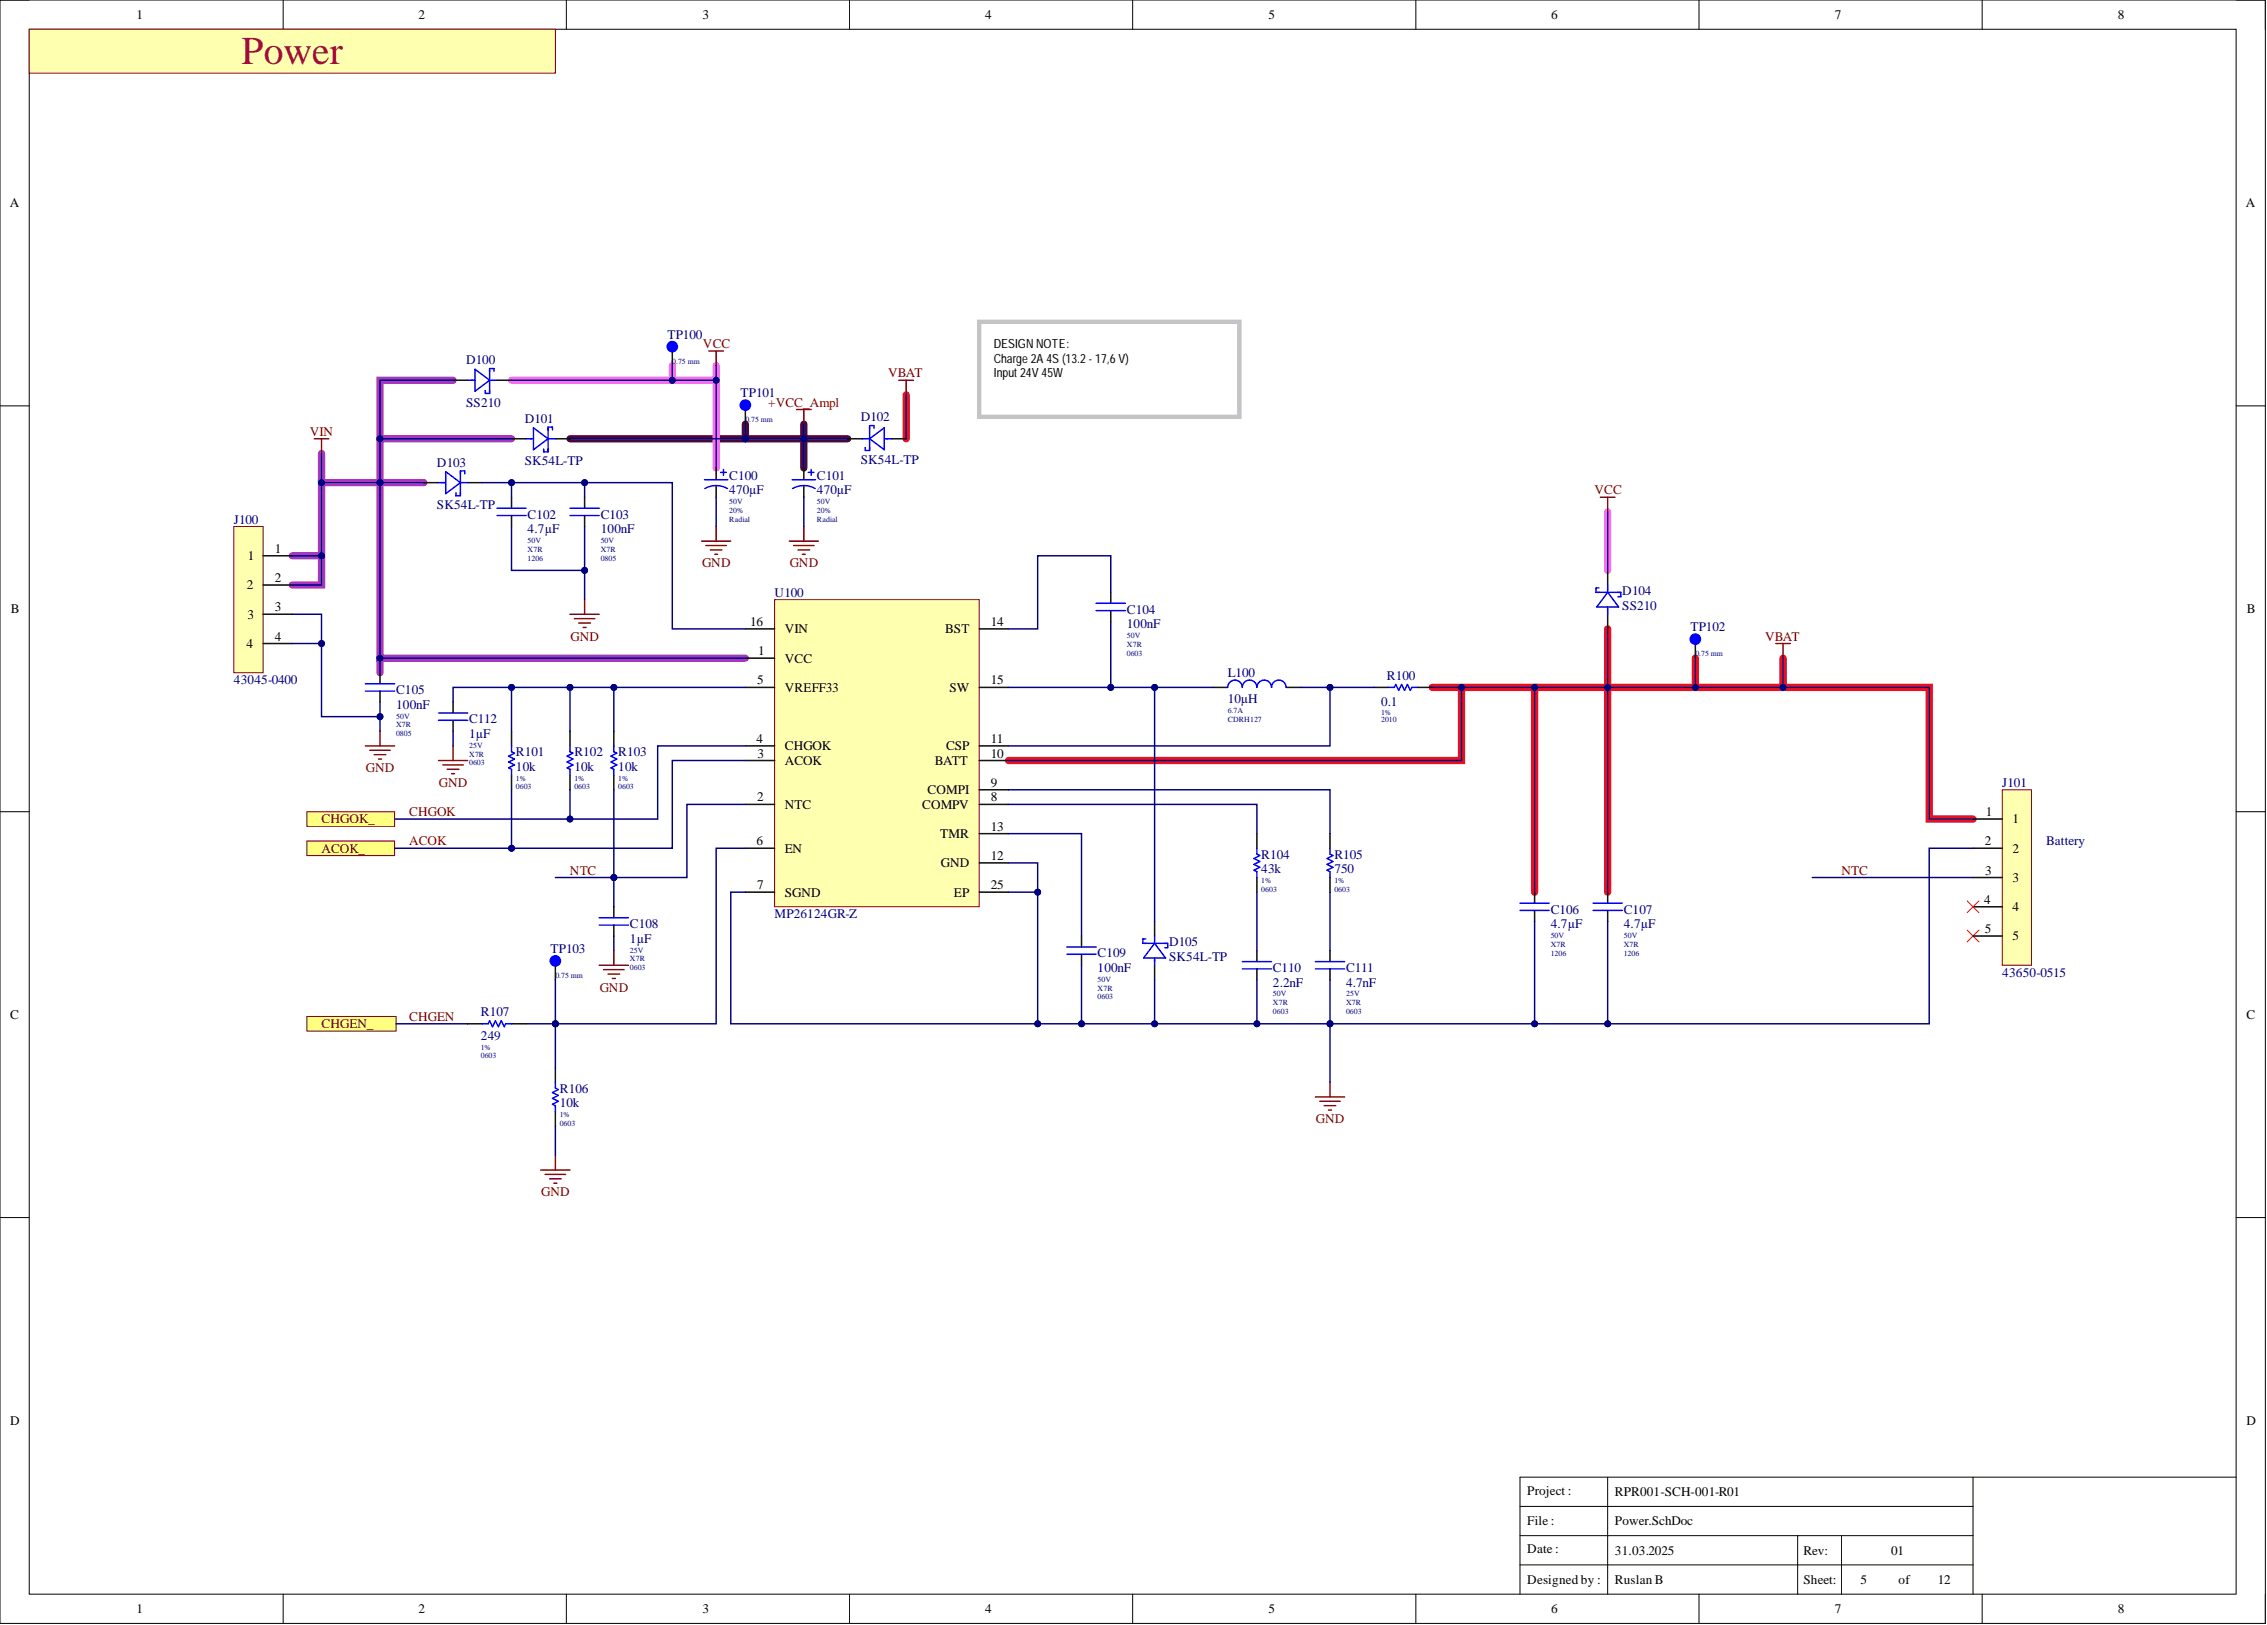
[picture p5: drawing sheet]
<svg xmlns="http://www.w3.org/2000/svg" width="393mm" height="282mm" viewBox="0 0 393 282" stroke-linecap="round" stroke-linejoin="round" font-family="sans-serif">
<defs><g id="words">
<text font-size="6.8" fill="#9e0e29" x="41.9" y="11.2">Power</text>
<g font-size="2.3">
<text x="23.7" y="3.3">1</text>
<text x="72.6" y="3.3">2</text>
<text x="121.9" y="3.3">3</text>
<text x="170.9" y="3.3">4</text>
<text x="220.1" y="3.3">5</text>
<text x="269.1" y="3.3">6</text>
<text x="318.3" y="3.3">7</text>
<text x="367.4" y="3.3">8</text>
<text x="1.7" y="35.9">A</text>
<text x="389.7" y="35.9">A</text>
<text x="47.7" y="95.9">1</text>
<text x="43" y="97.2">1</text>
<text x="47.7" y="101">2</text>
<text x="1.9" y="106.4">B</text>
<text x="42.9" y="102.2">2</text>
<text x="42.9" y="107.3">3</text>
<text x="47.7" y="106">3</text>
<text x="389.8" y="106.4">B</text>
<text x="42.8" y="112.4">4</text>
<text x="47.7" y="111.1">4</text>
<text x="130.2" y="108.6">16</text>
<text x="131.5" y="113.7">1</text>
<text x="136.2" y="109.8">VIN</text>
<text x="164" y="109.8">BST</text>
<text x="171.9" y="108.6">14</text>
<text x="131.4" y="118.7">5</text>
<text x="136.2" y="120">VREFF33</text>
<text x="136.2" y="114.9">VCC</text>
<text x="164.7" y="120">SW</text>
<text x="171.9" y="118.7">15</text>
<text x="131.3" y="128.9">4</text>
<text x="131.4" y="131.4">3</text>
<text x="136.2" y="130.1">CHGOK</text>
<text x="164.2" y="130.1">CSP</text>
<text x="171.9" y="131.4">10</text>
<text x="171.9" y="128.9">11</text>
<text x="136.2" y="132.7">ACOK</text>
<text x="160.9" y="137.8">COMPI</text>
<text x="162.2" y="132.7">BATT</text>
<text x="171.9" y="136.5">9</text>
<text x="131.4" y="139">2</text>
<text x="136.2" y="140.3">NTC</text>
<text x="160" y="140.3">COMPV</text>
<text x="171.9" y="139">8</text>
<text x="344.5" y="141.6">1</text>
<text x="349.2" y="142.8">1</text>
<text x="131.3" y="146.6">6</text>
<text x="136.2" y="147.9">EN</text>
<text x="163.1" y="145.4">TMR</text>
<text x="171.9" y="144.1">13</text>
<text x="171.9" y="149.2">12</text>
<text x="344.4" y="146.6">2</text>
<text x="349.2" y="147.9">2</text>
<text x="131.4" y="154.2">7</text>
<text x="136.2" y="155.5">SGND</text>
<text x="163.2" y="150.4">GND</text>
<text x="165.5" y="155.5">EP</text>
<text x="171.9" y="154.2">25</text>
<text x="344.5" y="151.7">3</text>
<text x="349.2" y="153">3</text>
<text x="344.3" y="156.8">4</text>
<text x="344.4" y="161.9">5</text>
<text x="349.2" y="158">4</text>
<text x="349.2" y="163.1">5</text>
<text x="1.8" y="176.7">C</text>
<text x="389.8" y="176.7">C</text>
<text x="1.8" y="247.2">D</text>
<text x="389.8" y="247.2">D</text>
<text x="265" y="259.3">Project :</text>
<text x="280.2" y="259.5">RPR001-SCH-001-R01</text>
<text x="265" y="264.6">File :</text>
<text x="265" y="269.4">Date :</text>
<text x="280.2" y="264.6">Power.SchDoc</text>
<text x="280.2" y="269.7">31.03.2025</text>
<text x="312.9" y="269.7">Rev:</text>
<text x="328.1" y="269.7">01</text>
<text x="265" y="274.7">Designed by :</text>
<text x="280.2" y="274.7">Ruslan B</text>
<text x="312.9" y="274.7">Sheet:</text>
<text x="322.8" y="274.7">5</text>
<text x="329.4" y="274.7">of</text>
<text x="336.3" y="274.7">12</text>
<text x="23.7" y="279.8">1</text>
<text x="72.6" y="279.8">2</text>
<text x="121.9" y="279.8">3</text>
<text x="170.9" y="279.8">4</text>
<text x="220.1" y="279.8">5</text>
<text x="269.1" y="279.8">6</text>
<text x="318.3" y="279.8">7</text>
<text x="367.4" y="279.8">8</text>
</g>
<g font-size="2.3" fill="#000080">
<text x="115.8" y="58.8">TP100</text>
<text x="80.9" y="63.2">D100</text>
<text x="80.9" y="70.5">SS210</text>
<text x="128.5" y="68.9">TP101</text>
<text x="91" y="73.3">D101</text>
<text x="149.4" y="73.1">D102</text>
<text x="75.8" y="80.9">D103</text>
<text x="91" y="80.7">SK54L-TP</text>
<text x="126.5" y="83.2">C100</text>
<text x="141.8" y="83.2">C101</text>
<text x="149.4" y="80.4">SK54L-TP</text>
<text x="75.8" y="88.3">SK54L-TP</text>
<text x="91.5" y="90">C102</text>
<text x="104.2" y="90">C103</text>
<text x="126.5" y="85.7">470µF</text>
<text x="141.8" y="85.7">470µF</text>
<text x="40.6" y="90.8">J100</text>
<text x="91.5" y="92.5">4.7µF</text>
<text x="104.2" y="92.5">100nF</text>
<text x="134.4" y="103.5">U100</text>
<text x="195.5" y="106.5">C104</text>
<text x="281.5" y="103.3">D104</text>
<text x="281.5" y="105.8">SS210</text>
<text x="195.5" y="109">100nF</text>
<text x="293.3" y="109.5">TP102</text>
<text x="40.6" y="118.7">43045-0400</text>
<text x="213" y="117.5">L100</text>
<text x="240.7" y="118">R100</text>
<text x="68.7" y="123">100nF</text>
<text x="68.7" y="120.4">C105</text>
<text x="81.4" y="125.5">C112</text>
<text x="213" y="122">10µH</text>
<text x="239.6" y="122.5">0.1</text>
<text x="81.4" y="128">1µF</text>
<text x="89.5" y="131.2">R101</text>
<text x="99.7" y="131.2">R102</text>
<text x="107.3" y="131.2">R103</text>
<text x="89.5" y="133.7">10k</text>
<text x="99.7" y="133.7">10k</text>
<text x="107.3" y="133.7">10k</text>
<text x="347.4" y="136.5">J101</text>
<text x="218.8" y="148.9">R104</text>
<text x="231.5" y="148.9">R105</text>
<text x="355" y="146.6">Battery</text>
<text x="218.8" y="151.5">43k</text>
<text x="231.5" y="151.5">750</text>
<text x="109.3" y="161">C108</text>
<text x="134.4" y="159.3">MP26124GR-Z</text>
<text x="269.1" y="161">4.7µF</text>
<text x="269.1" y="158.5">C106</text>
<text x="281.7" y="161">4.7µF</text>
<text x="281.7" y="158.5">C107</text>
<text x="95.5" y="165.3">TP103</text>
<text x="109.3" y="163.5">1µF</text>
<text x="190.4" y="166.1">C109</text>
<text x="202.9" y="164.1">D105</text>
<text x="202.9" y="166.7">SK54L-TP</text>
<text x="190.4" y="168.6">100nF</text>
<text x="220.9" y="171.2">2.2nF</text>
<text x="220.9" y="168.6">C110</text>
<text x="233.6" y="171.2">4.7nF</text>
<text x="233.6" y="168.6">C111</text>
<text x="347.4" y="169.5">43650-0515</text>
<text x="83.4" y="176.3">R107</text>
<text x="83.4" y="180.4">249</text>
<text x="97.1" y="189.5">R106</text>
<text x="97.1" y="192">10k</text>
</g>
<g font-size="2.3" fill="#800000">
<text x="122" y="60.4">VCC</text>
<text x="154.1" y="65.5">VBAT</text>
<text x="133.3" y="70.5">+VCC_Ampl</text>
<text x="53.8" y="75.6">VIN</text>
<text x="276.7" y="85.7">VCC</text>
<text x="121.8" y="98.4">GND</text>
<text x="137" y="98.4">GND</text>
<text x="99" y="111.1">GND</text>
<text x="306.3" y="111.1">VBAT</text>
<text x="63.5" y="133.9">GND</text>
<text x="76.2" y="136.5">GND</text>
<text x="55.8" y="142.8">CHGOK_</text>
<text x="71" y="141.6">CHGOK</text>
<text x="55.8" y="147.9">ACOK_</text>
<text x="71" y="146.6">ACOK</text>
<text x="98.9" y="151.7">NTC</text>
<text x="319.5" y="151.7">NTC</text>
<text x="104.1" y="172">GND</text>
<text x="55.8" y="178.3">CHGEN_</text>
<text x="71" y="177.1">CHGEN</text>
<text x="228.3" y="194.8">GND</text>
<text x="93.9" y="207.5">GND</text>
</g>
<g font-size="2.2">
<text x="172.4" y="60.4">DESIGN NOTE:</text>
<text x="172.4" y="62.9">Charge 2A 4S (13.2 - 17,6 V)</text>
<text x="172.4" y="65.5">Input 24V 45W</text>
</g>
<g font-size="1.4" fill="#000080">
<text x="116.7" y="63.1">0.75 mm</text>
<text x="129.3" y="73.2">0.75 mm</text>
<text x="126.5" y="87.4">50V</text>
<text x="126.5" y="89">20%</text>
<text x="141.8" y="87.4">50V</text>
<text x="141.8" y="89">20%</text>
<text x="91.5" y="94.2">50V</text>
<text x="91.5" y="95.7">X7R</text>
<text x="104.2" y="94.2">50V</text>
<text x="104.2" y="95.7">X7R</text>
<text x="126.5" y="90.5">Radial</text>
<text x="141.8" y="90.5">Radial</text>
<text x="91.5" y="97.2">1206</text>
<text x="104.2" y="97.2">0805</text>
<text x="195.5" y="110.7">50V</text>
<text x="195.5" y="112.2">X7R</text>
<text x="195.5" y="113.7">0603</text>
<text x="294.2" y="113.8">0.75 mm</text>
<text x="68.7" y="124.6">50V</text>
<text x="213" y="123.7">6.7A</text>
<text x="213" y="125.2">CDRH127</text>
<text x="239.6" y="124">1%</text>
<text x="239.6" y="125.2">2010</text>
<text x="68.7" y="126.2">X7R</text>
<text x="68.7" y="127.7">0805</text>
<text x="81.4" y="129.7">25V</text>
<text x="81.4" y="131.2">X7R</text>
<text x="81.4" y="132.8">0603</text>
<text x="89.5" y="135.4">1%</text>
<text x="89.5" y="136.9">0603</text>
<text x="99.7" y="135.4">1%</text>
<text x="99.7" y="136.9">0603</text>
<text x="107.3" y="135.4">1%</text>
<text x="107.3" y="136.9">0603</text>
<text x="218.8" y="153.1">1%</text>
<text x="218.8" y="154.7">0603</text>
<text x="231.5" y="153.1">1%</text>
<text x="231.5" y="154.7">0603</text>
<text x="109.3" y="165.2">25V</text>
<text x="109.3" y="166.8">X7R</text>
<text x="269.1" y="162.7">50V</text>
<text x="269.1" y="164.2">X7R</text>
<text x="269.1" y="165.7">1206</text>
<text x="281.7" y="162.7">50V</text>
<text x="281.7" y="164.2">X7R</text>
<text x="281.7" y="165.7">1206</text>
<text x="96.4" y="169.6">0.75 mm</text>
<text x="109.3" y="168.3">0603</text>
<text x="190.4" y="170.3">50V</text>
<text x="190.4" y="171.8">X7R</text>
<text x="190.4" y="173.4">0603</text>
<text x="220.9" y="172.8">50V</text>
<text x="233.6" y="172.8">25V</text>
<text x="220.9" y="174.4">X7R</text>
<text x="220.9" y="175.9">0603</text>
<text x="233.6" y="174.4">X7R</text>
<text x="233.6" y="175.9">0603</text>
<text x="83.4" y="182.1">1%</text>
<text x="83.4" y="183.6">0603</text>
<text x="97.1" y="193.7">1%</text>
<text x="97.1" y="195.3">0603</text>
</g>
</g></defs>
<g fill="none" stroke="#000" stroke-width=".17">
<path d="M0 0h393.1v281.6h-393.1zM0 0h5.1M5.1 5.1h382.9v271.4h-382.9zM49.1 0v5.1M98.3 0v5.1M147.4 0v5.1M196.5 0v5.1M245.7 0v5.1M294.8 0v5.1M343.9 0v5.1M388 0h5.1v5.1M0 70.4h5.1"/>
<path d="M388 70.4h5.1M0 140.8h5.1M388 140.8h5.1M0 211.2h5.1M388 211.2h5.1M49.1 276.5v5.1M98.3 276.5v5.1M147.4 276.5v5.1M196.5 276.5v5.1M245.7 276.5v5.1M294.8 276.5v5.1M343.9 276.5v5.1"/>
<path d="M393.1 276.5v5.1"/>
</g>
<path d="M157.2 68.5v7.6M248.5 119.2h17.8v35.6M253.6 119.2v12.7h-78.6M266.3 119.2h12.6v35.6M278.9 109.1v10.1h55.8v22.9h7.6M294.2 114.2v5M309.4 114.2v5" fill="none" stroke="#ee0e22" stroke-width="1.3"/>
<path d="M55.8 78.6v5.1M65.9 76.1h22.9M78.6 66h-12.7v48.2h63.4M55.8 96.4v5.1h-5.1M73.5 83.7h-17.7v12.7h-5.1M65.9 114.2v2.5" fill="none" stroke="#ab35be" stroke-width="1.3"/>
<path d="M116.7 63.4v2.6M124.3 63.4v2.6h-35.5M124.3 66v15.2M278.9 88.8v10.1" fill="none" stroke="#ff6eff" stroke-width="1.3"/>
<path d="M98.9 76.1h48.2M129.3 73.6v2.5M139.5 73.6v7.6" fill="none" stroke="#530b34" stroke-width="1.3"/>
<path d="M5.1 5.1h91.3v7.6h-91.3z" fill-rule="evenodd" fill="#ffffb0"/>
<path d="M5.1 5.1h91.3v7.6h-91.3z" fill="none" stroke="#800000" stroke-width=".17"/>
<path d="M278.9 256.2v20.3M342.3 256.2v20.3M388 256.2h-124.3v20.3M263.7 261.3h78.6M263.7 266.4h78.6M263.7 271.4h78.6M311.9 266.4v10.1M319.5 266.4v10.1" fill="none" stroke="#000" stroke-width=".17"/>
<path d="M134.4 104h35.5v53.3h-35.5z" fill-rule="evenodd" fill="#ffffb0"/>
<path d="M134.4 104h35.5v53.3h-35.5z" fill="none" stroke="#800000" stroke-width=".17"/>
<g fill="none" stroke="#000" stroke-width=".25">
<path d="M78.6 66h2.5M86.2 66h2.6M73.5 83.7h2.6M81.1 83.7h2.6M88.8 86.3v1.9M88.8 89.4v1.9M101.4 86.3v1.9M101.4 89.4v1.9M278.9 98.9v2.6M65.9 116.7v1.9M65.9 119.9v1.9M129.3 109.1h5.1"/>
<path d="M129.3 119.2h5.1M129.3 114.2h5.1M169.9 109.1h5.1M169.9 119.2h5.1M192.7 102.7v1.9M192.7 105.9v1.9M210.5 119.2h2.5M223.2 119.2h2.5M238.4 119.2h2.5M246 119.2h2.5M278.9 106.6v2.5M88.8 126.8v2.6"/>
<path d="M88.8 134.5v2.5M98.9 126.8v2.6M98.9 134.5v2.5M106.5 126.8v2.6M106.5 134.5v2.5M129.3 131.9h5.1M129.3 129.4h5.1M129.3 139.5h5.1M169.9 137h5.1M169.9 131.9h5.1M169.9 129.4h5.1M169.9 139.5h5.1"/>
<path d="M129.3 154.8h5.1M129.3 147.1h5.1M169.9 144.6h5.1M169.9 154.8h5.1M169.9 149.7h5.1M200.3 159.8v2.6M218.1 144.6v2.5M218.1 152.2v2.6M230.8 144.6v2.5M230.8 152.2v2.6M266.3 154.8v1.9M266.3 157.9v1.9"/>
<path d="M278.9 154.8v1.9M278.9 157.9v1.9M187.7 162.4v1.9M187.7 165.5v1.9M200.3 167.4v2.6M218.1 164.9v1.9M218.1 168.1v1.9M230.8 164.9v1.9M230.8 168.1v1.9"/>
</g>
<g fill="none" stroke="#00f" stroke-width=".25">
<path d="M81.1 66h1.3M82.4 64.1l2.6 1.9-2.6 1.9zM85 66h1.2M85.7 64.4v-.5h-.7v4.3h-.8v-.5M76.1 83.7h1.2M77.3 81.8l2.6 1.9-2.6 1.9zM79.9 83.7h1.2M80.6 82.2v-.5h-.7v4.3h-.8v-.5M86.2 88.2h5.1M86.2 89.4h5.1M98.9 88.2h5.1M98.9 89.4h5.1"/>
<path d="M63.4 118.6h5.1M63.4 119.9h5.1M190.2 104.6h5.1M190.2 105.9h5.1M213 119.2a1.27 1.27 0 0 1 1.3-1.2 1.27 1.27 0 0 1 1.3 1.2 1.27 1.27 0 0 1 1.2-1.2 1.27 1.27 0 0 1 1.3 1.2 1.27 1.27 0 0 1 1.3-1.2 1.27 1.27 0 0 1 1.2 1.2 1.27 1.27 0 0 1 1.3-1.2 1.27 1.27 0 0 1 1.3 1.2M240.9 119.2h1l.3-.5 .5 1 .5-1 .5 1 .5-1 .5 1 .3-.5h1M277.4 102h-.5v.7h4.3v.8h-.5M278.9 101.5v1.2M278.9 105.3v1.3M278.9 102.7l1.9 2.6h-3.8zM88.8 129.4v1l.5 .3-1.1 .5 1.1 .5-1.1 .5 1.1 .5-1.1 .5 .6 .2v1.1M98.9 129.4v1l.5 .3-1 .5 1 .5-1 .5 1 .5-1 .5 .5 .2v1.1"/>
<path d="M106.5 129.4v1l.5 .3-1 .5 1 .5-1 .5 1 .5-1 .5 .5 .2v1.1M218.1 147.1v1.1l.5 .2-1 .5 1 .5-1 .5 1 .5-1 .5 .5 .3v1M230.8 147.1v1.1l.5 .2-1 .5 1 .5-1 .5 1 .5-1 .5 .5 .3v1M263.7 156.7h5.1M263.7 157.9h5.1M276.4 156.7h5.1M276.4 157.9h5.1M185.1 164.3h5.1M185.1 165.5h5.1M198.8 162.9h-.5v.7h4.3v.8h-.5M200.3 162.4v1.2M200.3 166.2v1.2"/>
<path d="M200.3 163.6l1.9 2.6h-3.8zM215.6 166.8h5M215.6 168.1h5M228.2 166.8h5.1M228.2 168.1h5.1"/>
</g>
<g fill="none" stroke="#800000" stroke-width=".25">
<path d="M54.5 76.1h2.6M55.8 76.1v2.5M123 60.9h2.5M124.3 60.9v2.5M277.7 86.3h2.5M278.9 86.3v2.5M98.9 106.6h5.1M99.7 107.3h3.5M100.4 108.1h2M101.2 108.8h.5M101.4 104v2.6M63.4 129.4h5.1"/>
<path d="M64.2 130.1h3.5M64.9 130.9h2M65.7 131.7h.5M65.9 126.8v2.6M228.2 190.3h5.1M229 191h3.5M229.8 191.8h2M230.5 192.6h.5M230.8 187.7v2.6"/>
</g>
<path d="M169.9 55.8h45.1v16.5h-45.1z" fill="none" stroke="#c6c3c6" stroke-width=".76"/>
<path d="M53.3 140.8h15.2v2.5h-15.2z" fill-rule="evenodd" fill="#ffff80"/>
<path d="M53.3 140.8h15.2v2.5h-15.2z" fill="none" stroke="#800000" stroke-width=".17"/>
<path d="M53.3 145.9h15.2v2.5h-15.2z" fill-rule="evenodd" fill="#ffff80"/>
<path d="M53.3 145.9h15.2v2.5h-15.2z" fill="none" stroke="#800000" stroke-width=".17"/>
<path d="M53.3 176.3h15.4v2.6h-15.4z" fill-rule="evenodd" fill="#ffff80"/>
<path d="M53.3 176.3h15.4v2.6h-15.4z" fill="none" stroke="#800000" stroke-width=".17"/>
<g fill="none" stroke="#800000" stroke-width=".25">
<path d="M138.2 71h2.5M139.5 71v2.6M156 66h2.5M157.2 66v2.5M121.7 93.9h5.1M122.5 94.6h3.5M123.2 95.4h2.1M124 96.1h.5M124.3 91.3v2.6M136.9 93.9h5.1M137.7 94.6h3.5M138.5 95.4h2"/>
<path d="M139.2 96.1h.5M139.5 91.3v2.6M308.1 111.6h2.5M309.4 111.6v2.6M104 167.4h5M104.7 168.2h3.6M105.5 169h2M106.3 169.7h.5M106.5 164.9v2.5"/>
</g>
<path d="M341.3 161.3l2.1 2.1M343.4 161.3l-2.1 2.1" fill="none" stroke="#f00" stroke-width=".17"/>
<path d="M88.8 76.1h2.5M96.4 76.1h2.5M147.1 76.1h2.5M154.7 76.1h2.5M124.3 81.2v1.9M124.3 84.4v1.9M139.5 81.2v1.9M139.5 84.4v1.9M96.4 167.4v2.6" fill="none" stroke="#000" stroke-width=".25"/>
<g fill="none" stroke="#00f" stroke-width=".25">
<path d="M91.3 76.1h1.3M92.6 74.2l2.5 1.9-2.5 1.9zM95.1 76.1h1.3M95.9 74.6v-.5h-.8v4.3h-.8v-.5M149.6 76.1h1.3M150.9 76.1l2.5-1.9v3.8zM151.6 74.3v-.5h-.7v4.3h-.8v-.5M153.4 76.1h1.3M122.2 83.2h4.1M122.3 84.7a4 4 0 0 1 3.9 0M125 81.9h1M125.5 81.4v1.1"/>
<path d="M137.4 83.2h4.1M137.5 84.7a4 4 0 0 1 3.9 0M140.2 81.9h1M140.7 81.4v1.1"/>
</g>
<circle cx="96.4" cy="166.7" r=".89" fill="#00f"/>
<circle cx="96.4" cy="166.7" r=".89" fill="none" stroke="#00f" stroke-width=".25"/>
<path d="M116.7 60.9v2.5" fill="none" stroke="#000" stroke-width=".25"/>
<circle cx="116.7" cy="60.1" r=".89" fill="#00f"/>
<circle cx="116.7" cy="60.1" r=".89" fill="none" stroke="#00f" stroke-width=".25"/>
<path d="M129.3 71v2.6" fill="none" stroke="#000" stroke-width=".25"/>
<circle cx="129.3" cy="70.3" r=".89" fill="#00f"/>
<circle cx="129.3" cy="70.3" r=".89" fill="none" stroke="#00f" stroke-width=".25"/>
<path d="M294.2 111.6v2.6" fill="none" stroke="#000" stroke-width=".25"/>
<circle cx="294.2" cy="110.9" r=".89" fill="#00f"/>
<circle cx="294.2" cy="110.9" r=".89" fill="none" stroke="#00f" stroke-width=".25"/>
<path d="M40.6 91.3h5v25.4h-5z" fill-rule="evenodd" fill="#ffffb0"/>
<path d="M40.6 91.3h5v25.4h-5z" fill="none" stroke="#800000" stroke-width=".17"/>
<path d="M45.6 96.4h5.1M45.6 101.5h5.1M45.6 106.6h5.1M45.6 111.6h5.1" fill="none" stroke="#000" stroke-width=".25"/>
<path d="M347.4 137h5.1v30.4h-5.1z" fill-rule="evenodd" fill="#ffffb0"/>
<path d="M347.4 137h5.1v30.4h-5.1z" fill="none" stroke="#800000" stroke-width=".17"/>
<path d="M342.3 142.1h5.1M342.3 147.1h5.1M342.3 152.2h5.1M342.3 157.3h5.1M342.3 162.4h5.1" fill="none" stroke="#000" stroke-width=".25"/>
<path d="M192.7 102.7v-6.3h-12.7v12.7h-5M192.7 107.8v11.4" fill="none" stroke="#000080" stroke-width=".25"/>
<circle cx="192.7" cy="119.2" r=".51" fill="#000080"/>
<circle cx="192.7" cy="119.2" r=".51" fill="none" stroke="#000080" stroke-width=".17"/>
<path d="M175 119.2h35.5" fill="none" stroke="#000080" stroke-width=".25"/>
<circle cx="200.3" cy="119.2" r=".51" fill="#000080"/>
<circle cx="200.3" cy="119.2" r=".51" fill="none" stroke="#000080" stroke-width=".17"/>
<circle cx="192.7" cy="119.2" r=".51" fill="#000080"/>
<circle cx="192.7" cy="119.2" r=".51" fill="none" stroke="#000080" stroke-width=".17"/>
<path d="M225.7 119.2h12.7" fill="none" stroke="#000080" stroke-width=".25"/>
<circle cx="230.8" cy="119.2" r=".51" fill="#000080"/>
<circle cx="230.8" cy="119.2" r=".51" fill="none" stroke="#000080" stroke-width=".17"/>
<path d="M230.8 119.2v10.2h-55.8" fill="none" stroke="#000080" stroke-width=".25"/>
<circle cx="230.8" cy="119.2" r=".51" fill="#000080"/>
<circle cx="230.8" cy="119.2" r=".51" fill="none" stroke="#000080" stroke-width=".17"/>
<path d="M253.6 119.2v12.7h-78.6" fill="none" stroke="#000080" stroke-width=".25"/>
<circle cx="253.6" cy="119.2" r=".51" fill="#000080"/>
<circle cx="253.6" cy="119.2" r=".51" fill="none" stroke="#000080" stroke-width=".17"/>
<path d="M200.3 119.2v40.6" fill="none" stroke="#000080" stroke-width=".25"/>
<circle cx="200.3" cy="119.2" r=".51" fill="#000080"/>
<circle cx="200.3" cy="119.2" r=".51" fill="none" stroke="#000080" stroke-width=".17"/>
<path d="M175 149.7h5v27.9h50.8v10.1" fill="none" stroke="#000080" stroke-width=".25"/>
<circle cx="180" cy="154.8" r=".51" fill="#000080"/>
<circle cx="180" cy="154.8" r=".51" fill="none" stroke="#000080" stroke-width=".17"/>
<circle cx="180" cy="177.6" r=".51" fill="#000080"/>
<circle cx="180" cy="177.6" r=".51" fill="none" stroke="#000080" stroke-width=".17"/>
<circle cx="187.7" cy="177.6" r=".51" fill="#000080"/>
<circle cx="187.7" cy="177.6" r=".51" fill="none" stroke="#000080" stroke-width=".17"/>
<circle cx="200.3" cy="177.6" r=".51" fill="#000080"/>
<circle cx="200.3" cy="177.6" r=".51" fill="none" stroke="#000080" stroke-width=".17"/>
<circle cx="218.1" cy="177.6" r=".51" fill="#000080"/>
<circle cx="218.1" cy="177.6" r=".51" fill="none" stroke="#000080" stroke-width=".17"/>
<circle cx="230.8" cy="177.6" r=".51" fill="#000080"/>
<circle cx="230.8" cy="177.6" r=".51" fill="none" stroke="#000080" stroke-width=".17"/>
<path d="M175 144.6h12.7v17.8M187.7 167.4v10.2" fill="none" stroke="#000080" stroke-width=".25"/>
<circle cx="187.7" cy="177.6" r=".51" fill="#000080"/>
<circle cx="187.7" cy="177.6" r=".51" fill="none" stroke="#000080" stroke-width=".17"/>
<path d="M200.3 170v7.6" fill="none" stroke="#000080" stroke-width=".25"/>
<circle cx="200.3" cy="177.6" r=".51" fill="#000080"/>
<circle cx="200.3" cy="177.6" r=".51" fill="none" stroke="#000080" stroke-width=".17"/>
<path d="M175 139.5h43.1v5.1M175 137h55.8v7.6M218.1 154.8v10.1M230.8 154.8v10.1M230.8 170v7.6" fill="none" stroke="#000080" stroke-width=".25"/>
<circle cx="230.8" cy="177.6" r=".51" fill="#000080"/>
<circle cx="230.8" cy="177.6" r=".51" fill="none" stroke="#000080" stroke-width=".17"/>
<path d="M218.1 170v7.6" fill="none" stroke="#000080" stroke-width=".25"/>
<circle cx="218.1" cy="177.6" r=".51" fill="#000080"/>
<circle cx="218.1" cy="177.6" r=".51" fill="none" stroke="#000080" stroke-width=".17"/>
<path d="M129.3 119.2h-40.5v7.6" fill="none" stroke="#000080" stroke-width=".25"/>
<circle cx="106.5" cy="119.2" r=".51" fill="#000080"/>
<circle cx="106.5" cy="119.2" r=".51" fill="none" stroke="#000080" stroke-width=".17"/>
<circle cx="98.9" cy="119.2" r=".51" fill="#000080"/>
<circle cx="98.9" cy="119.2" r=".51" fill="none" stroke="#000080" stroke-width=".17"/>
<circle cx="88.8" cy="119.2" r=".51" fill="#000080"/>
<circle cx="88.8" cy="119.2" r=".51" fill="none" stroke="#000080" stroke-width=".17"/>
<path d="M129.3 131.9h-12.6v15.2h-27.9v-10.1" fill="none" stroke="#000080" stroke-width=".25"/>
<circle cx="88.8" cy="147.1" r=".51" fill="#000080"/>
<circle cx="88.8" cy="147.1" r=".51" fill="none" stroke="#000080" stroke-width=".17"/>
<path d="M68.5 147.1h20.3" fill="none" stroke="#000080" stroke-width=".25"/>
<circle cx="88.8" cy="147.1" r=".51" fill="#000080"/>
<circle cx="88.8" cy="147.1" r=".51" fill="none" stroke="#000080" stroke-width=".17"/>
<path d="M73.5 83.7h-17.7v12.7h-5.1" fill="none" stroke="#000080" stroke-width=".25"/>
<circle cx="65.9" cy="83.7" r=".51" fill="#000080"/>
<circle cx="65.9" cy="83.7" r=".51" fill="none" stroke="#000080" stroke-width=".17"/>
<circle cx="55.8" cy="83.7" r=".51" fill="#000080"/>
<circle cx="55.8" cy="83.7" r=".51" fill="none" stroke="#000080" stroke-width=".17"/>
<circle cx="55.8" cy="96.4" r=".51" fill="#000080"/>
<circle cx="55.8" cy="96.4" r=".51" fill="none" stroke="#000080" stroke-width=".17"/>
<path d="M83.7 83.7h33v25.4h12.6" fill="none" stroke="#000080" stroke-width=".25"/>
<circle cx="88.8" cy="83.7" r=".51" fill="#000080"/>
<circle cx="88.8" cy="83.7" r=".51" fill="none" stroke="#000080" stroke-width=".17"/>
<circle cx="101.4" cy="83.7" r=".51" fill="#000080"/>
<circle cx="101.4" cy="83.7" r=".51" fill="none" stroke="#000080" stroke-width=".17"/>
<path d="M65.9 83.7v30.5h63.4" fill="none" stroke="#000080" stroke-width=".25"/>
<circle cx="65.9" cy="114.2" r=".51" fill="#000080"/>
<circle cx="65.9" cy="114.2" r=".51" fill="none" stroke="#000080" stroke-width=".17"/>
<circle cx="65.9" cy="83.7" r=".51" fill="#000080"/>
<circle cx="65.9" cy="83.7" r=".51" fill="none" stroke="#000080" stroke-width=".17"/>
<path d="M65.9 114.2v2.5" fill="none" stroke="#000080" stroke-width=".25"/>
<circle cx="65.9" cy="114.2" r=".51" fill="#000080"/>
<circle cx="65.9" cy="114.2" r=".51" fill="none" stroke="#000080" stroke-width=".17"/>
<path d="M88.8 83.7v2.6" fill="none" stroke="#000080" stroke-width=".25"/>
<circle cx="88.8" cy="83.7" r=".51" fill="#000080"/>
<circle cx="88.8" cy="83.7" r=".51" fill="none" stroke="#000080" stroke-width=".17"/>
<path d="M101.4 83.7v2.6" fill="none" stroke="#000080" stroke-width=".25"/>
<circle cx="101.4" cy="83.7" r=".51" fill="#000080"/>
<circle cx="101.4" cy="83.7" r=".51" fill="none" stroke="#000080" stroke-width=".17"/>
<path d="M88.8 91.3v7.6h12.6v-7.6" fill="none" stroke="#000080" stroke-width=".25"/>
<circle cx="101.4" cy="98.9" r=".51" fill="#000080"/>
<circle cx="101.4" cy="98.9" r=".51" fill="none" stroke="#000080" stroke-width=".17"/>
<path d="M101.4 98.9v5.1" fill="none" stroke="#000080" stroke-width=".25"/>
<circle cx="101.4" cy="98.9" r=".51" fill="#000080"/>
<circle cx="101.4" cy="98.9" r=".51" fill="none" stroke="#000080" stroke-width=".17"/>
<path d="M65.9 121.8v5" fill="none" stroke="#000080" stroke-width=".25"/>
<circle cx="65.9" cy="124.3" r=".51" fill="#000080"/>
<circle cx="65.9" cy="124.3" r=".51" fill="none" stroke="#000080" stroke-width=".17"/>
<path d="M278.9 159.8v17.8h-48.1" fill="none" stroke="#000080" stroke-width=".25"/>
<circle cx="230.8" cy="177.6" r=".51" fill="#000080"/>
<circle cx="230.8" cy="177.6" r=".51" fill="none" stroke="#000080" stroke-width=".17"/>
<circle cx="266.3" cy="177.6" r=".51" fill="#000080"/>
<circle cx="266.3" cy="177.6" r=".51" fill="none" stroke="#000080" stroke-width=".17"/>
<circle cx="278.9" cy="177.6" r=".51" fill="#000080"/>
<circle cx="278.9" cy="177.6" r=".51" fill="none" stroke="#000080" stroke-width=".17"/>
<path d="M266.3 159.8v17.8" fill="none" stroke="#000080" stroke-width=".25"/>
<circle cx="266.3" cy="177.6" r=".51" fill="#000080"/>
<circle cx="266.3" cy="177.6" r=".51" fill="none" stroke="#000080" stroke-width=".17"/>
<path d="M248.5 119.2h17.8v35.6" fill="none" stroke="#000080" stroke-width=".25"/>
<circle cx="266.3" cy="119.2" r=".51" fill="#000080"/>
<circle cx="266.3" cy="119.2" r=".51" fill="none" stroke="#000080" stroke-width=".17"/>
<circle cx="253.6" cy="119.2" r=".51" fill="#000080"/>
<circle cx="253.6" cy="119.2" r=".51" fill="none" stroke="#000080" stroke-width=".17"/>
<path d="M266.3 119.2h12.6v35.6" fill="none" stroke="#000080" stroke-width=".25"/>
<circle cx="278.9" cy="119.2" r=".51" fill="#000080"/>
<circle cx="278.9" cy="119.2" r=".51" fill="none" stroke="#000080" stroke-width=".17"/>
<circle cx="266.3" cy="119.2" r=".51" fill="#000080"/>
<circle cx="266.3" cy="119.2" r=".51" fill="none" stroke="#000080" stroke-width=".17"/>
<path d="M98.9 137v5.1" fill="none" stroke="#000080" stroke-width=".25"/>
<circle cx="98.9" cy="142.1" r=".51" fill="#000080"/>
<circle cx="98.9" cy="142.1" r=".51" fill="none" stroke="#000080" stroke-width=".17"/>
<path d="M98.9 119.2v7.6" fill="none" stroke="#000080" stroke-width=".25"/>
<circle cx="98.9" cy="119.2" r=".51" fill="#000080"/>
<circle cx="98.9" cy="119.2" r=".51" fill="none" stroke="#000080" stroke-width=".17"/>
<path d="M106.5 119.2v7.6" fill="none" stroke="#000080" stroke-width=".25"/>
<circle cx="106.5" cy="119.2" r=".51" fill="#000080"/>
<circle cx="106.5" cy="119.2" r=".51" fill="none" stroke="#000080" stroke-width=".17"/>
<path d="M106.5 137v15.2h12.7v-12.7h10.1" fill="none" stroke="#000080" stroke-width=".25"/>
<circle cx="106.5" cy="152.2" r=".51" fill="#000080"/>
<circle cx="106.5" cy="152.2" r=".51" fill="none" stroke="#000080" stroke-width=".17"/>
<path d="M129.3 154.8h-2.5v22.8h53.2" fill="none" stroke="#000080" stroke-width=".25"/>
<circle cx="180" cy="177.6" r=".51" fill="#000080"/>
<circle cx="180" cy="177.6" r=".51" fill="none" stroke="#000080" stroke-width=".17"/>
<path d="M96.4 152.2h10.1" fill="none" stroke="#000080" stroke-width=".25"/>
<circle cx="106.5" cy="152.2" r=".51" fill="#000080"/>
<circle cx="106.5" cy="152.2" r=".51" fill="none" stroke="#000080" stroke-width=".17"/>
<path d="M342.3 147.1h-7.6v30.5h-55.8" fill="none" stroke="#000080" stroke-width=".25"/>
<circle cx="278.9" cy="177.6" r=".51" fill="#000080"/>
<circle cx="278.9" cy="177.6" r=".51" fill="none" stroke="#000080" stroke-width=".17"/>
<path d="M55.8 96.4v5.1h-5.1M314.4 152.2h27.9" fill="none" stroke="#000080" stroke-width=".25"/>
<circle cx="55.8" cy="96.4" r=".51" fill="#000080"/>
<circle cx="55.8" cy="96.4" r=".51" fill="none" stroke="#000080" stroke-width=".17"/>
<path d="M50.7 106.6h5.1v17.7h10.1" fill="none" stroke="#000080" stroke-width=".25"/>
<circle cx="55.8" cy="111.6" r=".51" fill="#000080"/>
<circle cx="55.8" cy="111.6" r=".51" fill="none" stroke="#000080" stroke-width=".17"/>
<circle cx="65.9" cy="124.3" r=".51" fill="#000080"/>
<circle cx="65.9" cy="124.3" r=".51" fill="none" stroke="#000080" stroke-width=".17"/>
<path d="M50.7 111.6h5.1" fill="none" stroke="#000080" stroke-width=".25"/>
<circle cx="55.8" cy="111.6" r=".51" fill="#000080"/>
<circle cx="55.8" cy="111.6" r=".51" fill="none" stroke="#000080" stroke-width=".17"/>
<path d="M78.6 66h-12.7v17.7" fill="none" stroke="#000080" stroke-width=".25"/>
<circle cx="65.9" cy="76.1" r=".51" fill="#000080"/>
<circle cx="65.9" cy="76.1" r=".51" fill="none" stroke="#000080" stroke-width=".17"/>
<circle cx="65.9" cy="83.7" r=".51" fill="#000080"/>
<circle cx="65.9" cy="83.7" r=".51" fill="none" stroke="#000080" stroke-width=".17"/>
<path d="M124.3 63.4v2.6h-35.5" fill="none" stroke="#000080" stroke-width=".25"/>
<circle cx="124.3" cy="66" r=".51" fill="#000080"/>
<circle cx="124.3" cy="66" r=".51" fill="none" stroke="#000080" stroke-width=".17"/>
<circle cx="116.7" cy="66" r=".51" fill="#000080"/>
<circle cx="116.7" cy="66" r=".51" fill="none" stroke="#000080" stroke-width=".17"/>
<path d="M278.9 88.8v10.1M278.9 109.1v10.1" fill="none" stroke="#000080" stroke-width=".25"/>
<circle cx="278.9" cy="119.2" r=".51" fill="#000080"/>
<circle cx="278.9" cy="119.2" r=".51" fill="none" stroke="#000080" stroke-width=".17"/>
<path d="M65.9 76.1h22.9" fill="none" stroke="#000080" stroke-width=".25"/>
<circle cx="65.9" cy="76.1" r=".51" fill="#000080"/>
<circle cx="65.9" cy="76.1" r=".51" fill="none" stroke="#000080" stroke-width=".17"/>
<path d="M106.5 152.2v5.1" fill="none" stroke="#000080" stroke-width=".25"/>
<circle cx="106.5" cy="152.2" r=".51" fill="#000080"/>
<circle cx="106.5" cy="152.2" r=".51" fill="none" stroke="#000080" stroke-width=".17"/>
<path d="M129.3 129.4h-15.2v12.7h-45.6M106.5 162.4v2.5" fill="none" stroke="#000080" stroke-width=".25"/>
<circle cx="98.9" cy="142.1" r=".51" fill="#000080"/>
<circle cx="98.9" cy="142.1" r=".51" fill="none" stroke="#000080" stroke-width=".17"/>
<path d="M175 154.8h5" fill="none" stroke="#000080" stroke-width=".25"/>
<circle cx="180" cy="154.8" r=".51" fill="#000080"/>
<circle cx="180" cy="154.8" r=".51" fill="none" stroke="#000080" stroke-width=".17"/>
<path d="M55.8 78.6v5.1" fill="none" stroke="#000080" stroke-width=".25"/>
<circle cx="55.8" cy="83.7" r=".51" fill="#000080"/>
<circle cx="55.8" cy="83.7" r=".51" fill="none" stroke="#000080" stroke-width=".17"/>
<path d="M157.2 68.5v7.6M278.9 119.2h55.8v22.9h7.6" fill="none" stroke="#000080" stroke-width=".25"/>
<circle cx="278.9" cy="119.2" r=".51" fill="#000080"/>
<circle cx="278.9" cy="119.2" r=".51" fill="none" stroke="#000080" stroke-width=".17"/>
<circle cx="294.2" cy="119.2" r=".51" fill="#000080"/>
<circle cx="294.2" cy="119.2" r=".51" fill="none" stroke="#000080" stroke-width=".17"/>
<circle cx="309.4" cy="119.2" r=".51" fill="#000080"/>
<circle cx="309.4" cy="119.2" r=".51" fill="none" stroke="#000080" stroke-width=".17"/>
<path d="M309.4 114.2v5" fill="none" stroke="#000080" stroke-width=".25"/>
<circle cx="309.4" cy="119.2" r=".51" fill="#000080"/>
<circle cx="309.4" cy="119.2" r=".51" fill="none" stroke="#000080" stroke-width=".17"/>
<path d="M98.9 76.1h48.2" fill="none" stroke="#000080" stroke-width=".25"/>
<circle cx="129.3" cy="76.1" r=".51" fill="#000080"/>
<circle cx="129.3" cy="76.1" r=".51" fill="none" stroke="#000080" stroke-width=".17"/>
<circle cx="139.5" cy="76.1" r=".51" fill="#000080"/>
<circle cx="139.5" cy="76.1" r=".51" fill="none" stroke="#000080" stroke-width=".17"/>
<path d="M139.5 73.6v2.5" fill="none" stroke="#000080" stroke-width=".25"/>
<circle cx="139.5" cy="76.1" r=".51" fill="#000080"/>
<circle cx="139.5" cy="76.1" r=".51" fill="none" stroke="#000080" stroke-width=".17"/>
<path d="M124.3 66v15.2" fill="none" stroke="#000080" stroke-width=".25"/>
<circle cx="124.3" cy="66" r=".51" fill="#000080"/>
<circle cx="124.3" cy="66" r=".51" fill="none" stroke="#000080" stroke-width=".17"/>
<path d="M139.5 76.1v5.1" fill="none" stroke="#000080" stroke-width=".25"/>
<circle cx="139.5" cy="76.1" r=".51" fill="#000080"/>
<circle cx="139.5" cy="76.1" r=".51" fill="none" stroke="#000080" stroke-width=".17"/>
<path d="M116.7 63.4v2.6M124.3 86.3v5M139.5 86.3v5" fill="none" stroke="#000080" stroke-width=".25"/>
<circle cx="116.7" cy="66" r=".51" fill="#000080"/>
<circle cx="116.7" cy="66" r=".51" fill="none" stroke="#000080" stroke-width=".17"/>
<path d="M129.3 73.6v2.5" fill="none" stroke="#000080" stroke-width=".25"/>
<circle cx="129.3" cy="76.1" r=".51" fill="#000080"/>
<circle cx="129.3" cy="76.1" r=".51" fill="none" stroke="#000080" stroke-width=".17"/>
<path d="M294.2 114.2v5" fill="none" stroke="#000080" stroke-width=".25"/>
<circle cx="294.2" cy="119.2" r=".51" fill="#000080"/>
<circle cx="294.2" cy="119.2" r=".51" fill="none" stroke="#000080" stroke-width=".17"/>
<path d="M341.3 156.3l2.1 2M343.4 156.3l-2.1 2" fill="none" stroke="#f00" stroke-width=".17"/>
<path d="M106.5 157.3v1.9M106.5 160.5v1.9M96.4 185.2v2.5M96.4 192.8v2.5" fill="none" stroke="#000" stroke-width=".25"/>
<path d="M104 159.2h5M104 160.5h5M96.4 187.7v1l.5 .3-1 .5 1 .5-1 .5 1 .5-1 .5 .5 .3v1" fill="none" stroke="#00f" stroke-width=".25"/>
<path d="M93.8 203h5.1M94.6 203.7h3.5M95.3 204.5h2.1M96.1 205.2h.5M96.4 200.4v2.6" fill="none" stroke="#800000" stroke-width=".25"/>
<path d="M96.4 170v7.6M96.4 195.3v5.1" fill="none" stroke="#000080" stroke-width=".25"/>
<circle cx="96.4" cy="177.6" r=".51" fill="#000080"/>
<circle cx="96.4" cy="177.6" r=".51" fill="none" stroke="#000080" stroke-width=".17"/>
<path d="M96.4 177.6v7.6" fill="none" stroke="#000080" stroke-width=".25"/>
<circle cx="96.4" cy="177.6" r=".51" fill="#000080"/>
<circle cx="96.4" cy="177.6" r=".51" fill="none" stroke="#000080" stroke-width=".17"/>
<path d="M68.7 177.6h12.4M91.3 177.6h5.1" fill="none" stroke="#000080" stroke-width=".25"/>
<circle cx="96.4" cy="177.6" r=".51" fill="#000080"/>
<circle cx="96.4" cy="177.6" r=".51" fill="none" stroke="#000080" stroke-width=".17"/>
<path d="M129.3 147.1h-5v30.5h-27.9" fill="none" stroke="#000080" stroke-width=".25"/>
<circle cx="96.4" cy="177.6" r=".51" fill="#000080"/>
<circle cx="96.4" cy="177.6" r=".51" fill="none" stroke="#000080" stroke-width=".17"/>
<path d="M78.6 121.8v1.9M78.6 124.9v1.9M81.1 177.6h2.6M88.8 177.6h2.5" fill="none" stroke="#000" stroke-width=".25"/>
<path d="M76.1 123.7h5M76.1 124.9h5M83.7 177.6h1l.3-.5 .5 1 .5-1 .5 1 .5-1 .5 1 .2-.5h1.1" fill="none" stroke="#00f" stroke-width=".25"/>
<path d="M76.1 131.9h5M76.8 132.7h3.6M77.6 133.4h2M78.4 134.2h.5M78.6 129.4v2.5" fill="none" stroke="#800000" stroke-width=".25"/>
<path d="M88.8 119.2h-10.2v2.6" fill="none" stroke="#000080" stroke-width=".25"/>
<circle cx="88.8" cy="119.2" r=".51" fill="#000080"/>
<circle cx="88.8" cy="119.2" r=".51" fill="none" stroke="#000080" stroke-width=".17"/>
<path d="M78.6 126.8v2.6" fill="none" stroke="#000080" stroke-width=".25"/>
<use href="#words"/>
</svg>
